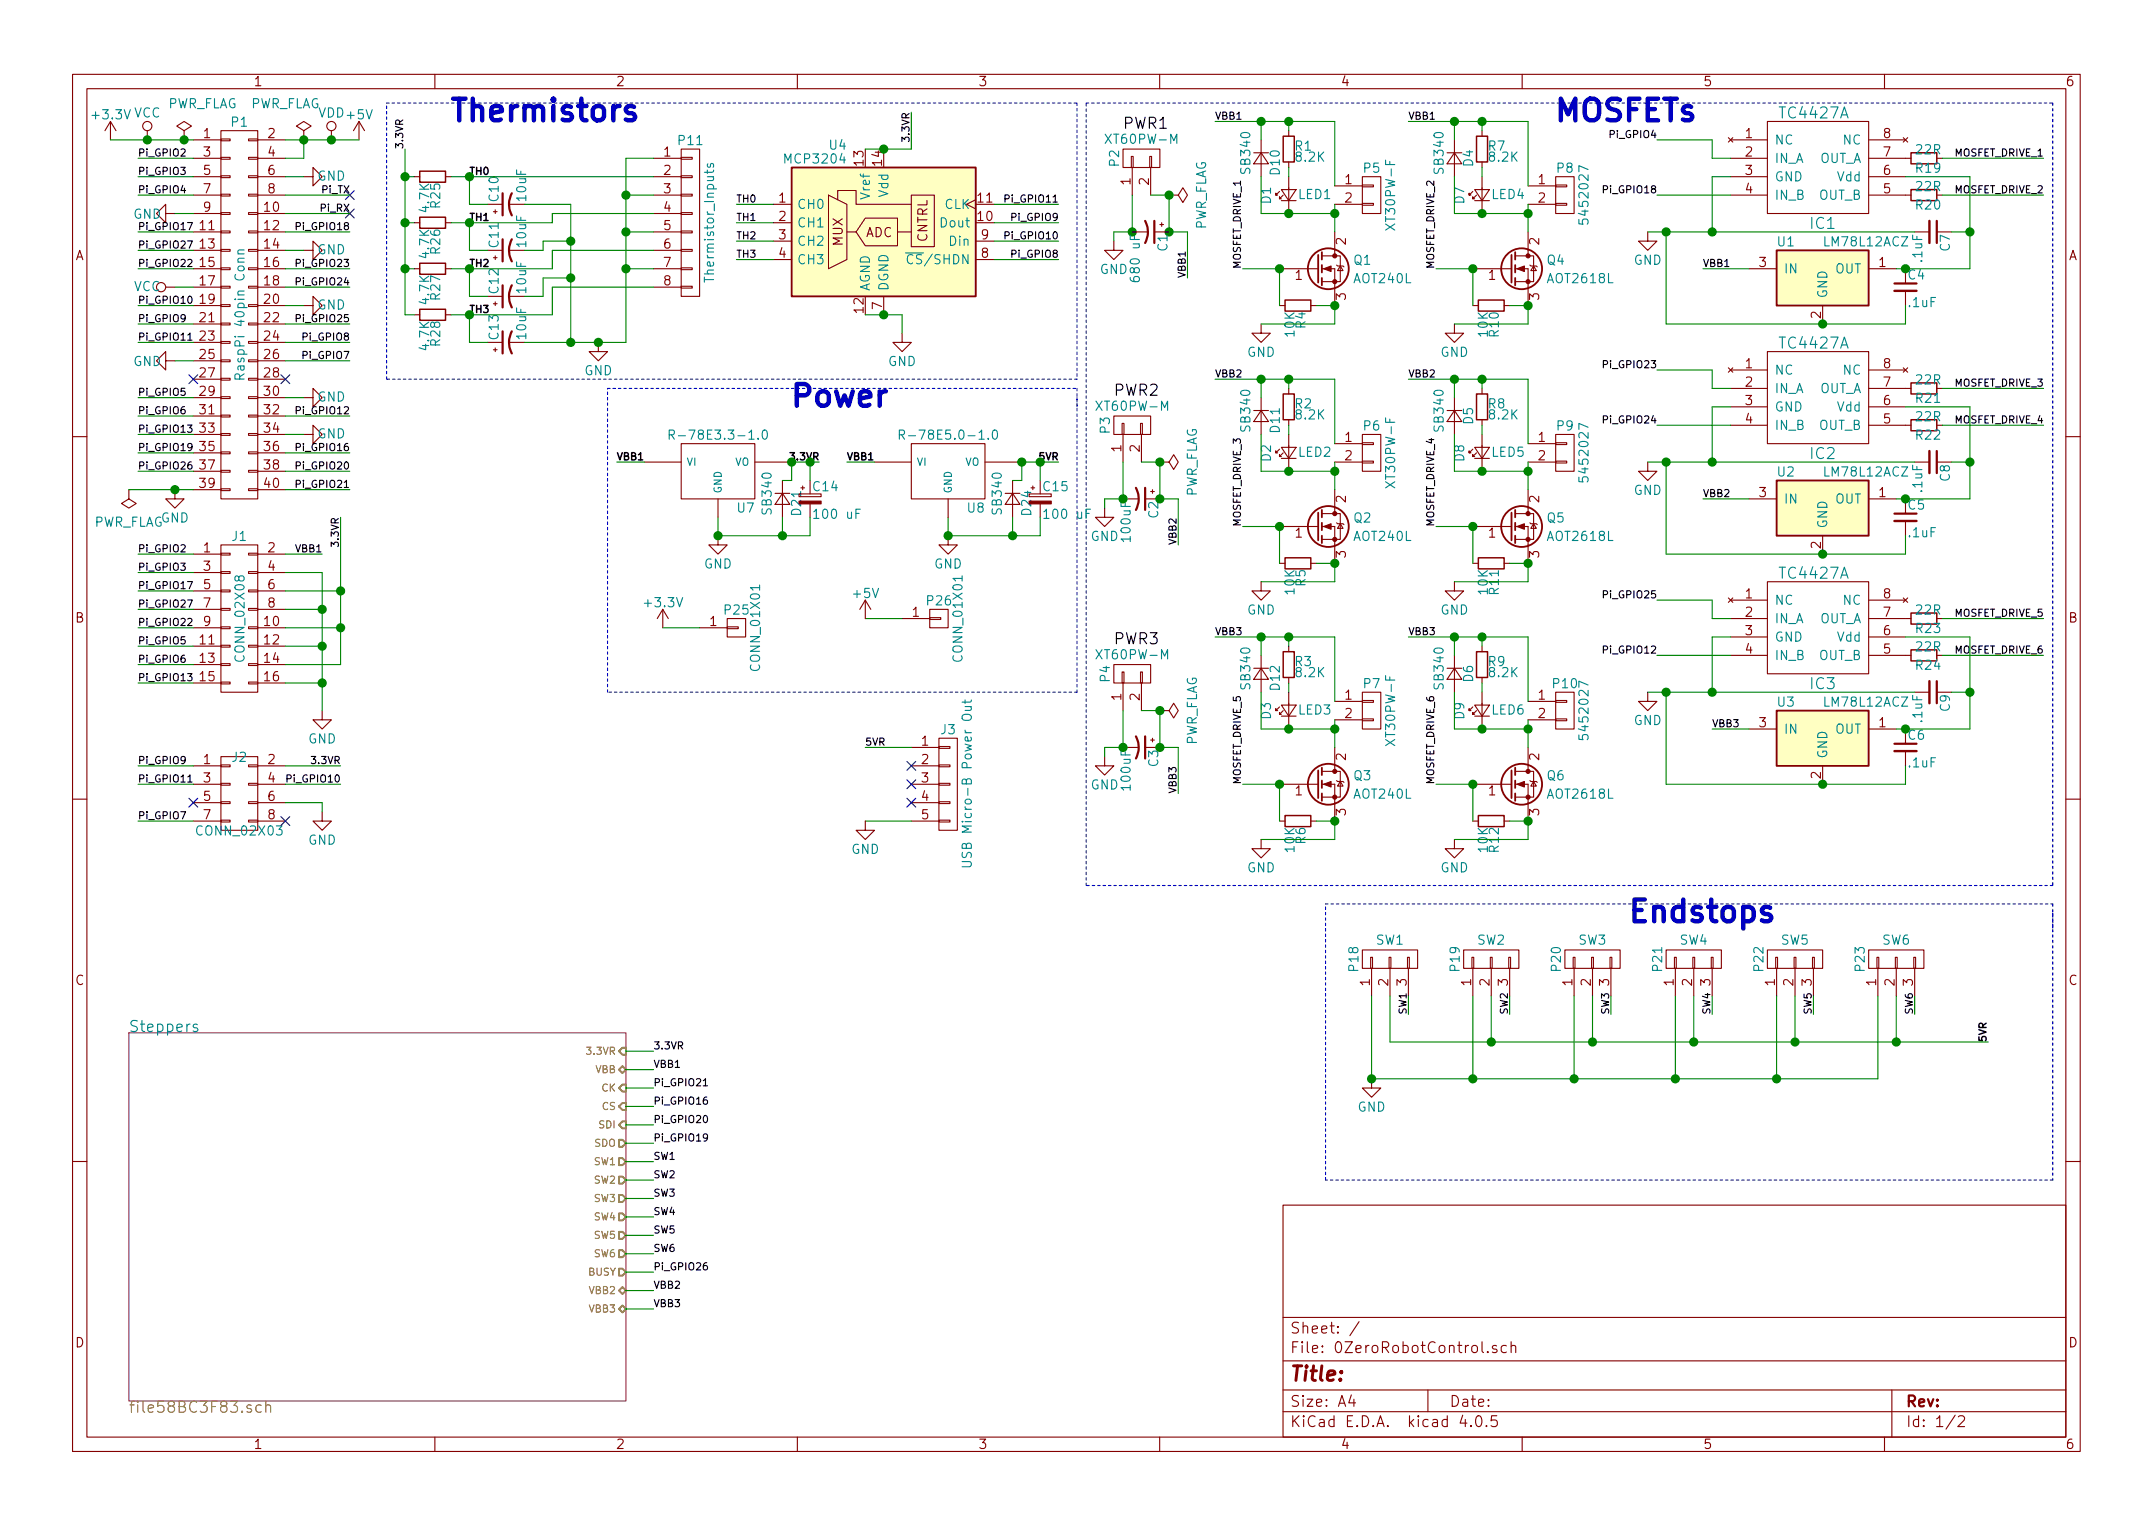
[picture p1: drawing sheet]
<svg xmlns="http://www.w3.org/2000/svg" width="297mm" height="210mm" viewBox="0 0 297 210" stroke-linecap="round" stroke-linejoin="round" font-family="sans-serif">
<defs><g id="words">
<g font-size="4.2" fill="#0000c2">
<text x="62.2" y="16.8">Thermistors</text>
<text x="214.6" y="16.8">MOSFETs</text>
<text x="109.2" y="56.1">Power</text>
<text x="224.8" y="127.2">Endstops</text>
</g>
<text font-size="2.8" fill="#840000" x="178" y="190.5">Title:</text>
<g font-size="2.1">
<text x="154.9" y="17.8">PWR1</text>
<text x="153.7" y="54.6">PWR2</text>
<text x="153.7" y="88.9">PWR3</text>
</g>
<g font-size="2.1" fill="#008484">
<text x="245.6" y="16.4">TC4427A</text>
<text x="249.8" y="31.6">IC1</text>
<text x="245.6" y="48.1">TC4427A</text>
<text x="249.8" y="63.3">IC2</text>
<text x="245.6" y="79.9">TC4427A</text>
<text x="249.8" y="95.1">IC3</text>
<text x="17.8" y="142.4">Steppers</text>
</g>
<g font-size="2.1" fill="#840000">
<text x="178" y="184">Sheet: /</text>
<text x="178" y="186.7">File: 0ZeroRobotControl.sch</text>
<text x="178" y="196.9">KiCad E.D.A. kicad 4.0.5</text>
<text x="178" y="194.1">Size: A4</text>
<text x="200" y="194.1">Date:</text>
<text x="263" y="194.1">Rev:</text>
<text x="263" y="196.9">Id: 1/2</text>
</g>
<text font-size="2.1" fill="#848400" x="17.8" y="194.9">file58BC3F83.sch</text>
<g font-size="1.8" fill="#840000">
<text x="35" y="11.9">1</text>
<text x="85" y="11.9">2</text>
<text x="135" y="11.9">3</text>
<text x="185" y="11.9">4</text>
<text x="235" y="11.9">5</text>
<text x="285" y="11.9">6</text>
<text x="28.1" y="19">1</text>
<text x="28.1" y="21.6">3</text>
<text x="37" y="19">2</text>
<text x="37" y="21.6">4</text>
<text x="91.6" y="21.6">1</text>
<text x="119.1" y="22.8" transform="rotate(-90 119.1 22.8)">13</text>
<text x="121.7" y="22.8" transform="rotate(-90 121.7 22.8)">14</text>
<text x="240.8" y="19">1</text>
<text x="240.8" y="21.6">2</text>
<text x="259.9" y="21.6">7</text>
<text x="259.9" y="19">8</text>
<text x="28.1" y="24.1">5</text>
<text x="28.1" y="26.7">7</text>
<text x="28.1" y="29.2">9</text>
<text x="36.5" y="29.2">10</text>
<text x="37" y="24.1">6</text>
<text x="37" y="26.7">8</text>
<text x="91.6" y="24.1">2</text>
<text x="91.6" y="26.7">3</text>
<text x="91.6" y="29.2">4</text>
<text x="107.5" y="27.9">1</text>
<text x="134.9" y="27.9">11</text>
<text x="156" y="25.5" transform="rotate(-90 156 25.5)">1</text>
<text x="158.5" y="25.5" transform="rotate(-90 158.5 25.5)">2</text>
<text x="185.6" y="25.4">1</text>
<text x="185.6" y="27.9">2</text>
<text x="212.2" y="25.4">1</text>
<text x="212.2" y="27.9">2</text>
<text x="240.8" y="24.1">3</text>
<text x="240.8" y="26.7">4</text>
<text x="259.9" y="26.7">5</text>
<text x="259.9" y="24.1">6</text>
<text x="10.4" y="35.9">A</text>
<text x="27.6" y="31.7">11</text>
<text x="27.6" y="34.3">13</text>
<text x="36.5" y="31.7">12</text>
<text x="36.5" y="34.3">14</text>
<text x="91.6" y="31.7">5</text>
<text x="91.6" y="34.3">6</text>
<text x="107.5" y="30.5">2</text>
<text x="107.5" y="33">3</text>
<text x="107.5" y="35.6">4</text>
<text x="116.3" y="34" transform="rotate(-90 116.3 34)">MUX</text>
<text x="119.4" y="32.7">ADC</text>
<text x="127.9" y="33.5" transform="rotate(-90 127.9 33.5)">CNTRL</text>
<text x="134.9" y="30.5">10</text>
<text x="135.4" y="35.6">8</text>
<text x="135.4" y="33">9</text>
<text x="185.7" y="33.8" transform="rotate(-90 185.7 33.8)">2</text>
<text x="212.3" y="33.8" transform="rotate(-90 212.3 33.8)">2</text>
<text x="285.4" y="35.9">A</text>
<text x="27.6" y="36.8">15</text>
<text x="27.6" y="39.4">17</text>
<text x="27.6" y="41.9">19</text>
<text x="36.5" y="41.9">20</text>
<text x="36.5" y="36.8">16</text>
<text x="36.5" y="39.4">18</text>
<text x="91.6" y="36.8">7</text>
<text x="91.6" y="39.4">8</text>
<text x="178.7" y="38.6">1</text>
<text x="185.7" y="41.4" transform="rotate(-90 185.7 41.4)">3</text>
<text x="205.4" y="38.6">1</text>
<text x="212.3" y="41.4" transform="rotate(-90 212.3 41.4)">3</text>
<text x="242.7" y="36.8">3</text>
<text x="259.2" y="36.8">1</text>
<text x="27.6" y="44.4">21</text>
<text x="27.6" y="47">23</text>
<text x="36.5" y="44.4">22</text>
<text x="36.5" y="47">24</text>
<text x="119.1" y="43.1" transform="rotate(-90 119.1 43.1)">12</text>
<text x="121.7" y="42.6" transform="rotate(-90 121.7 42.6)">7</text>
<text x="251.2" y="43.9" transform="rotate(-90 251.2 43.9)">2</text>
<text x="27.6" y="49.5">25</text>
<text x="27.6" y="52.1">27</text>
<text x="36.5" y="49.5">26</text>
<text x="36.5" y="52.1">28</text>
<text x="240.8" y="50.8">1</text>
<text x="240.8" y="53.3">2</text>
<text x="259.9" y="53.3">7</text>
<text x="259.9" y="50.8">8</text>
<text x="27.6" y="57.1">31</text>
<text x="27.6" y="59.7">33</text>
<text x="27.6" y="54.6">29</text>
<text x="36.5" y="54.6">30</text>
<text x="36.5" y="57.1">32</text>
<text x="36.5" y="59.7">34</text>
<text x="240.8" y="55.9">3</text>
<text x="240.8" y="58.4">4</text>
<text x="259.9" y="58.4">5</text>
<text x="259.9" y="55.9">6</text>
<text x="27.6" y="62.2">35</text>
<text x="27.6" y="64.8">37</text>
<text x="36.5" y="62.2">36</text>
<text x="36.5" y="64.8">38</text>
<text x="154.7" y="62.3" transform="rotate(-90 154.7 62.3)">1</text>
<text x="157.2" y="62.3" transform="rotate(-90 157.2 62.3)">2</text>
<text x="185.6" y="61">1</text>
<text x="185.6" y="63.5">2</text>
<text x="212.2" y="61">1</text>
<text x="212.2" y="63.5">2</text>
<text x="27.6" y="67.3">39</text>
<text x="36.5" y="67.3">40</text>
<text x="142.3" y="71" transform="rotate(-90 142.3 71)">D24</text>
<text x="185.7" y="69.3" transform="rotate(-90 185.7 69.3)">2</text>
<text x="212.3" y="69.3" transform="rotate(-90 212.3 69.3)">2</text>
<text x="242.7" y="68.6">3</text>
<text x="259.2" y="68.6">1</text>
<text x="28.1" y="76.2">1</text>
<text x="37" y="76.2">2</text>
<text x="178.7" y="74.2">1</text>
<text x="185.7" y="76.9" transform="rotate(-90 185.7 76.9)">3</text>
<text x="205.4" y="74.2">1</text>
<text x="212.3" y="76.9" transform="rotate(-90 212.3 76.9)">3</text>
<text x="251.2" y="75.7" transform="rotate(-90 251.2 75.7)">2</text>
<text x="28.1" y="78.7">3</text>
<text x="28.1" y="81.3">5</text>
<text x="28.1" y="83.8">7</text>
<text x="37" y="78.7">4</text>
<text x="37" y="81.3">6</text>
<text x="37" y="83.8">8</text>
<text x="240.8" y="82.5">1</text>
<text x="259.9" y="82.5">8</text>
<text x="10.4" y="85.9">B</text>
<text x="27.6" y="88.9">11</text>
<text x="28.1" y="86.4">9</text>
<text x="36.5" y="86.4">10</text>
<text x="36.5" y="88.9">12</text>
<text x="97.9" y="86.4">1</text>
<text x="125.9" y="85.1">1</text>
<text x="240.8" y="85.1">2</text>
<text x="240.8" y="87.6">3</text>
<text x="259.9" y="87.6">6</text>
<text x="259.9" y="85.1">7</text>
<text x="285.4" y="85.9">B</text>
<text x="27.6" y="91.4">13</text>
<text x="27.6" y="94">15</text>
<text x="36.5" y="91.4">14</text>
<text x="36.5" y="94">16</text>
<text x="240.8" y="90.2">4</text>
<text x="259.9" y="90.2">5</text>
<text x="154.7" y="96.6" transform="rotate(-90 154.7 96.6)">1</text>
<text x="157.2" y="96.6" transform="rotate(-90 157.2 96.6)">2</text>
<text x="185.6" y="96.5">1</text>
<text x="185.6" y="99.1">2</text>
<text x="212.2" y="96.5">1</text>
<text x="212.2" y="99.1">2</text>
<text x="242.7" y="100.3">3</text>
<text x="259.2" y="100.3">1</text>
<text x="28.1" y="105.4">1</text>
<text x="28.1" y="107.9">3</text>
<text x="37" y="105.4">2</text>
<text x="37" y="107.9">4</text>
<text x="127.2" y="102.9">1</text>
<text x="127.2" y="105.4">2</text>
<text x="127.2" y="107.9">3</text>
<text x="185.7" y="104.9" transform="rotate(-90 185.7 104.9)">2</text>
<text x="212.3" y="104.9" transform="rotate(-90 212.3 104.9)">2</text>
<text x="251.2" y="107.4" transform="rotate(-90 251.2 107.4)">2</text>
<text x="28.1" y="110.5">5</text>
<text x="28.1" y="113">7</text>
<text x="37" y="110.5">6</text>
<text x="37" y="113">8</text>
<text x="127.2" y="110.5">4</text>
<text x="127.2" y="113">5</text>
<text x="178.7" y="109.7">1</text>
<text x="185.7" y="112.5" transform="rotate(-90 185.7 112.5)">3</text>
<text x="205.4" y="109.7">1</text>
<text x="212.3" y="112.5" transform="rotate(-90 212.3 112.5)">3</text>
<text x="10.4" y="135.9">C</text>
<text x="189" y="136" transform="rotate(-90 189 136)">1</text>
<text x="191.5" y="136" transform="rotate(-90 191.5 136)">2</text>
<text x="194.1" y="136" transform="rotate(-90 194.1 136)">3</text>
<text x="202.9" y="136" transform="rotate(-90 202.9 136)">1</text>
<text x="205.5" y="136" transform="rotate(-90 205.5 136)">2</text>
<text x="208" y="136" transform="rotate(-90 208 136)">3</text>
<text x="216.9" y="136" transform="rotate(-90 216.9 136)">1</text>
<text x="219.5" y="136" transform="rotate(-90 219.5 136)">2</text>
<text x="222" y="136" transform="rotate(-90 222 136)">3</text>
<text x="230.9" y="136" transform="rotate(-90 230.9 136)">1</text>
<text x="233.4" y="136" transform="rotate(-90 233.4 136)">2</text>
<text x="236" y="136" transform="rotate(-90 236 136)">3</text>
<text x="244.9" y="136" transform="rotate(-90 244.9 136)">1</text>
<text x="247.4" y="136" transform="rotate(-90 247.4 136)">2</text>
<text x="249.9" y="136" transform="rotate(-90 249.9 136)">3</text>
<text x="258.8" y="136" transform="rotate(-90 258.8 136)">1</text>
<text x="261.4" y="136" transform="rotate(-90 261.4 136)">2</text>
<text x="263.9" y="136" transform="rotate(-90 263.9 136)">3</text>
<text x="285.4" y="135.9">C</text>
<text x="10.4" y="185.9">D</text>
<text x="285.4" y="185.9">D</text>
<text x="35" y="199.9">1</text>
<text x="85" y="199.9">2</text>
<text x="135" y="199.9">3</text>
<text x="185" y="199.9">4</text>
<text x="235" y="199.9">5</text>
<text x="285" y="199.9">6</text>
</g>
<g font-size="1.8" fill="#008484">
<text x="12.9" y="16.5">+3.3V VCC</text>
<text x="23" y="14.9">PWR_FLAG</text>
<text x="32" y="17.5">P1</text>
<text x="34.4" y="14.9">PWR_FLAG</text>
<text x="43.9" y="16.2">VDD +5V</text>
<text x="93.7" y="20">P11</text>
<text x="108.5" y="22.5">MCP3204</text>
<text x="114.5" y="20.6">U4</text>
<text x="152.9" y="19.8">XT60PW-M</text>
<text x="154.4" y="22.9" transform="rotate(-90 154.4 22.9)">P2</text>
<text x="172.5" y="23.8" transform="rotate(-90 172.5 23.8)">SB340</text>
<text x="178.7" y="20.8">R1</text>
<text x="178.9" y="22.3">8.2K</text>
<text x="188.2" y="23.8">P5</text>
<text x="199.2" y="23.8" transform="rotate(-90 199.2 23.8)">SB340</text>
<text x="203.2" y="22.9" transform="rotate(-90 203.2 22.9)">D4</text>
<text x="205.4" y="20.8">R7</text>
<text x="205.5" y="22.3">8.2K</text>
<text x="214.8" y="23.8">P8</text>
<text x="244.9" y="19.9">NC</text>
<text x="244.9" y="22.5">IN_A</text>
<text x="250.8" y="22.5">OUT_A</text>
<text x="254.2" y="19.9">NC</text>
<text x="264.4" y="23.8">R19</text>
<text x="264.4" y="21.3">22R</text>
<text x="43.8" y="24.9">GND</text>
<text x="59.2" y="29.2" transform="rotate(-90 59.2 29.2)">4.7K</text>
<text x="60.7" y="28.6" transform="rotate(-90 60.7 28.6)">R25</text>
<text x="68.8" y="27.7" transform="rotate(-90 68.8 27.7)">C10</text>
<text x="72.6" y="27.7" transform="rotate(-90 72.6 27.7)">10uF</text>
<text x="110" y="28.8">CH0</text>
<text x="120" y="27.3" transform="rotate(-90 120 27.3)">Vref</text>
<text x="122.6" y="27.2" transform="rotate(-90 122.6 27.2)">Vdd</text>
<text x="130.2" y="28.8">CLK</text>
<text x="175.3" y="28.1" transform="rotate(-90 175.3 28.1)">D1</text>
<text x="176.6" y="24" transform="rotate(-90 176.6 24)">D10</text>
<text x="179.1" y="27.5">LED1</text>
<text x="202" y="28.1" transform="rotate(-90 202 28.1)">D7</text>
<text x="205.8" y="27.5">LED4</text>
<text x="244.9" y="25">GND</text>
<text x="244.9" y="27.6">IN_B</text>
<text x="250.8" y="27.6">OUT_B</text>
<text x="253.4" y="25">Vdd</text>
<text x="264.4" y="28.9">R20</text>
<text x="264.4" y="26.4">22R</text>
<text x="43.8" y="35.1">GND</text>
<text x="59.2" y="35.5" transform="rotate(-90 59.2 35.5)">4.7K</text>
<text x="60.7" y="35" transform="rotate(-90 60.7 35)">R26</text>
<text x="68.8" y="34.1" transform="rotate(-90 68.8 34.1)">C11</text>
<text x="72.6" y="34" transform="rotate(-90 72.6 34)">10uF</text>
<text x="110" y="31.4">CH1</text>
<text x="110" y="33.9">CH2</text>
<text x="129.8" y="31.4">Dout</text>
<text x="131" y="33.9">Din</text>
<text x="161.1" y="34.6" transform="rotate(-90 161.1 34.6)">C1</text>
<text x="166.4" y="31.9" transform="rotate(-90 166.4 31.9)">PWR_FLAG</text>
<text x="192.5" y="31.3" transform="rotate(-90 192.5 31.3)">XT30PW-F</text>
<text x="219.2" y="30.3" transform="rotate(-90 219.2 30.3)">5452027</text>
<text x="245.3" y="34">U1</text>
<text x="251.8" y="34">LM78L12ACZ</text>
<text x="269" y="34.6" transform="rotate(-90 269 34.6)">C7</text>
<text x="18.4" y="40.2">VCC</text>
<text x="59.2" y="41.9" transform="rotate(-90 59.2 41.9)">4.7K</text>
<text x="60.7" y="41.3" transform="rotate(-90 60.7 41.3)">R27</text>
<text x="68.8" y="40.4" transform="rotate(-90 68.8 40.4)">C12</text>
<text x="72.6" y="40.4" transform="rotate(-90 72.6 40.4)">10uF</text>
<text x="98.5" y="38.4" transform="rotate(-90 98.5 38.4)">Thermistor_Inputs</text>
<text x="110" y="36.4">CH3</text>
<text x="120" y="40.1" transform="rotate(-90 120 40.1)">AGND</text>
<text x="122.6" y="40.1" transform="rotate(-90 122.6 40.1)">DGND</text>
<text x="125.9" y="36.4">CS/SHDN</text>
<text x="151.7" y="37.8">GND</text>
<text x="157.3" y="38.5" transform="rotate(-90 157.3 38.5)">680 uF</text>
<text x="186.8" y="36.5">Q1</text>
<text x="186.8" y="39.1">AOT240L</text>
<text x="213.5" y="36.5">Q4</text>
<text x="213.6" y="39.1">AOT2618L</text>
<text x="225.4" y="36.5">GND</text>
<text x="246.1" y="37.7">IN</text>
<text x="252.1" y="41.1" transform="rotate(-90 252.1 41.1)">GND</text>
<text x="253.1" y="37.7">OUT</text>
<text x="263.3" y="38.6">C4</text>
<text x="265.2" y="36.1" transform="rotate(-90 265.2 36.1)">.1uF</text>
<text x="43.8" y="42.7">GND</text>
<text x="60.7" y="47.7" transform="rotate(-90 60.7 47.7)">R28</text>
<text x="68.8" y="46.8" transform="rotate(-90 68.8 46.8)">C13</text>
<text x="72.6" y="46.7" transform="rotate(-90 72.6 46.7)">10uF</text>
<text x="178.6" y="46.4" transform="rotate(-90 178.6 46.4)">10K</text>
<text x="180.1" y="45.3" transform="rotate(-90 180.1 45.3)">R4</text>
<text x="205.3" y="46.4" transform="rotate(-90 205.3 46.4)">10K</text>
<text x="206.8" y="46.4" transform="rotate(-90 206.8 46.4)">R10</text>
<text x="263.4" y="42.4">.1uF</text>
<text x="18.4" y="50.5">GND</text>
<text x="33.7" y="51.5" transform="rotate(-90 33.7 51.5)">RaspPi 40pin Conn</text>
<text x="59.2" y="48.2" transform="rotate(-90 59.2 48.2)">4.7K</text>
<text x="80.6" y="51.8">GND</text>
<text x="122.5" y="50.5">GND</text>
<text x="172" y="49.2">GND</text>
<text x="198.7" y="49.2">GND</text>
<text x="244.9" y="51.7">NC</text>
<text x="254.2" y="51.7">NC</text>
<text x="264.4" y="53">22R</text>
<text x="43.8" y="55.4">GND</text>
<text x="151.6" y="56.7">XT60PW-M</text>
<text x="153.1" y="59.7" transform="rotate(-90 153.1 59.7)">P3</text>
<text x="172.5" y="59.4" transform="rotate(-90 172.5 59.4)">SB340</text>
<text x="176.6" y="59.6" transform="rotate(-90 176.6 59.6)">D11</text>
<text x="178.7" y="56.3">R2</text>
<text x="178.9" y="57.9">8.2K</text>
<text x="188.2" y="59.4">P6</text>
<text x="199.2" y="59.4" transform="rotate(-90 199.2 59.4)">SB340</text>
<text x="203.2" y="58.5" transform="rotate(-90 203.2 58.5)">D5</text>
<text x="205.4" y="56.3">R8</text>
<text x="205.5" y="57.9">8.2K</text>
<text x="214.8" y="59.4">P9</text>
<text x="244.9" y="54.2">IN_A</text>
<text x="244.9" y="56.8">GND</text>
<text x="244.9" y="59.3">IN_B</text>
<text x="250.8" y="59.3">OUT_B</text>
<text x="250.8" y="54.2">OUT_A</text>
<text x="253.4" y="56.8">Vdd</text>
<text x="264.4" y="55.6">R21</text>
<text x="264.4" y="58.1">22R</text>
<text x="43.8" y="60.5">GND</text>
<text x="93.8" y="60.6">R-78E3.3-1.0</text>
<text x="125.6" y="60.6">R-78E5.0-1.0</text>
<text x="175.3" y="63.6" transform="rotate(-90 175.3 63.6)">D2</text>
<text x="179.1" y="63">LED2</text>
<text x="202" y="63.6" transform="rotate(-90 202 63.6)">D8</text>
<text x="205.8" y="63">LED5</text>
<text x="219.2" y="65.9" transform="rotate(-90 219.2 65.9)">5452027</text>
<text x="245.3" y="65.7">U2</text>
<text x="251.8" y="65.7">LM78L12ACZ</text>
<text x="264.4" y="60.6">R22</text>
<text x="101.8" y="70.7">U7</text>
<text x="106.5" y="70.8" transform="rotate(-90 106.5 70.8)">SB340</text>
<text x="110.5" y="71" transform="rotate(-90 110.5 71)">D21</text>
<text x="112.2" y="67.8">C14</text>
<text x="112.6" y="71.6">100 uF</text>
<text x="133.5" y="70.7">U8</text>
<text x="138.2" y="70.8" transform="rotate(-90 138.2 70.8)">SB340</text>
<text x="144" y="67.8">C15</text>
<text x="144.4" y="71.6">100 uF</text>
<text x="159.8" y="71.4" transform="rotate(-90 159.8 71.4)">C2</text>
<text x="165.1" y="68.7" transform="rotate(-90 165.1 68.7)">PWR_FLAG</text>
<text x="192.5" y="66.8" transform="rotate(-90 192.5 66.8)">XT30PW-F</text>
<text x="225.4" y="68.3">GND</text>
<text x="246.1" y="69.5">IN</text>
<text x="253.1" y="69.5">OUT</text>
<text x="263.3" y="70.3">C5</text>
<text x="265.2" y="67.8" transform="rotate(-90 265.2 67.8)">.1uF</text>
<text x="269" y="66.4" transform="rotate(-90 269 66.4)">C8</text>
<text x="12.8" y="72.7">PWR_FLAG</text>
<text x="22.2" y="72.1">GND</text>
<text x="32.1" y="74.6">J1</text>
<text x="150.4" y="74.6">GND</text>
<text x="156" y="74.6" transform="rotate(-90 156 74.6)">100uF</text>
<text x="186.8" y="72.1">Q2</text>
<text x="186.8" y="74.6">AOT240L</text>
<text x="213.5" y="72.1">Q5</text>
<text x="213.6" y="74.6">AOT2618L</text>
<text x="252.1" y="72.9" transform="rotate(-90 252.1 72.9)">GND</text>
<text x="263.4" y="74.1">.1uF</text>
<text x="89.1" y="83.8">+3.3V</text>
<text x="97.1" y="78.4">GND</text>
<text x="117.8" y="82.5">+5V</text>
<text x="128" y="83.5">P26</text>
<text x="128.9" y="78.4">GND</text>
<text x="178.6" y="82" transform="rotate(-90 178.6 82)">10K</text>
<text x="180.1" y="80.8" transform="rotate(-90 180.1 80.8)">R5</text>
<text x="205.3" y="82" transform="rotate(-90 205.3 82)">10K</text>
<text x="206.8" y="82" transform="rotate(-90 206.8 82)">R11</text>
<text x="244.9" y="83.4">NC</text>
<text x="254.2" y="83.4">NC</text>
<text x="100" y="84.8">P25</text>
<text x="172" y="84.8">GND</text>
<text x="198.7" y="84.8">GND</text>
<text x="244.9" y="86">IN_A</text>
<text x="244.9" y="88.5">GND</text>
<text x="250.8" y="86">OUT_A</text>
<text x="253.4" y="88.5">Vdd</text>
<text x="264.4" y="87.3">R23</text>
<text x="264.4" y="84.8">22R</text>
<text x="264.4" y="89.9">22R</text>
<text x="33.7" y="91" transform="rotate(-90 33.7 91)">CONN_02X08</text>
<text x="104.9" y="92.2" transform="rotate(-90 104.9 92.2)">CONN_01X01</text>
<text x="132.8" y="91" transform="rotate(-90 132.8 91)">CONN_01X01</text>
<text x="151.6" y="91">XT60PW-M</text>
<text x="153.1" y="94" transform="rotate(-90 153.1 94)">P4</text>
<text x="172.5" y="94.9" transform="rotate(-90 172.5 94.9)">SB340</text>
<text x="176.6" y="95.2" transform="rotate(-90 176.6 95.2)">D12</text>
<text x="178.7" y="91.9">R3</text>
<text x="178.9" y="93.4">8.2K</text>
<text x="188.2" y="94.9">P7</text>
<text x="199.2" y="94.9" transform="rotate(-90 199.2 94.9)">SB340</text>
<text x="203.2" y="94.1" transform="rotate(-90 203.2 94.1)">D6</text>
<text x="205.4" y="91.9">R9</text>
<text x="205.5" y="93.4">8.2K</text>
<text x="214.3" y="94.9">P10</text>
<text x="244.9" y="91.1">IN_B</text>
<text x="250.8" y="91.1">OUT_B</text>
<text x="264.4" y="92.4">R24</text>
<text x="129.8" y="101.3">J3</text>
<text x="175.3" y="99.2" transform="rotate(-90 175.3 99.2)">D3</text>
<text x="179.1" y="98.6">LED3</text>
<text x="202" y="99.2" transform="rotate(-90 202 99.2)">D9</text>
<text x="205.8" y="98.6">LED6</text>
<text x="219.2" y="101.5" transform="rotate(-90 219.2 101.5)">5452027</text>
<text x="225.4" y="100">GND</text>
<text x="245.3" y="97.5">U3</text>
<text x="246.1" y="101.2">IN</text>
<text x="251.8" y="97.5">LM78L12ACZ</text>
<text x="253.1" y="101.2">OUT</text>
<text x="265.2" y="99.6" transform="rotate(-90 265.2 99.6)">.1uF</text>
<text x="269" y="98.1" transform="rotate(-90 269 98.1)">C9</text>
<text x="32.1" y="105.1">J2</text>
<text x="42.5" y="102.6">GND</text>
<text x="159.8" y="105.7" transform="rotate(-90 159.8 105.7)">C3</text>
<text x="165.1" y="103" transform="rotate(-90 165.1 103)">PWR_FLAG</text>
<text x="186.8" y="107.6">Q3</text>
<text x="192.5" y="102.4" transform="rotate(-90 192.5 102.4)">XT30PW-F</text>
<text x="213.5" y="107.6">Q6</text>
<text x="252.1" y="104.6" transform="rotate(-90 252.1 104.6)">GND</text>
<text x="263.3" y="102.1">C6</text>
<text x="263.4" y="105.9">.1uF</text>
<text x="150.4" y="108.9">GND</text>
<text x="156" y="108.9" transform="rotate(-90 156 108.9)">100uF</text>
<text x="186.8" y="110.2">AOT240L</text>
<text x="213.6" y="110.2">AOT2618L</text>
<text x="27.4" y="115.3">CONN_02X03</text>
<text x="42.5" y="116.5">GND</text>
<text x="117.4" y="117.8">GND</text>
<text x="134.1" y="118.2" transform="rotate(-90 134.1 118.2)">USB Micro-B Power Out</text>
<text x="178.6" y="117.5" transform="rotate(-90 178.6 117.5)">10K</text>
<text x="180.1" y="116.4" transform="rotate(-90 180.1 116.4)">R6</text>
<text x="205.3" y="117.5" transform="rotate(-90 205.3 117.5)">10K</text>
<text x="206.8" y="117.5" transform="rotate(-90 206.8 117.5)">R12</text>
<text x="172" y="120.3">GND</text>
<text x="198.7" y="120.3">GND</text>
<text x="189.8" y="130.3">SW1</text>
<text x="203.8" y="130.3">SW2</text>
<text x="217.8" y="130.3">SW3</text>
<text x="231.7" y="130.3">SW4</text>
<text x="245.7" y="130.3">SW5</text>
<text x="259.7" y="130.3">SW6</text>
<text x="187.4" y="133.9" transform="rotate(-90 187.4 133.9)">P18</text>
<text x="201.4" y="133.9" transform="rotate(-90 201.4 133.9)">P19</text>
<text x="215.3" y="133.9" transform="rotate(-90 215.3 133.9)">P20</text>
<text x="229.3" y="133.9" transform="rotate(-90 229.3 133.9)">P21</text>
<text x="243.3" y="133.9" transform="rotate(-90 243.3 133.9)">P22</text>
<text x="257.3" y="133.9" transform="rotate(-90 257.3 133.9)">P23</text>
<text x="187.3" y="153.4">GND</text>
</g>
<text font-size="1.8" x="18.4" y="30.2">GND</text>
<g font-size="1.4">
<text x="167.6" y="16.5">VBB1</text>
<text x="194.3" y="16.5">VBB1</text>
<text x="19" y="21.6">Pi_GPIO2</text>
<text x="55.6" y="20.6" transform="rotate(-90 55.6 20.6)">3.3VR</text>
<text x="125.5" y="19.3" transform="rotate(-90 125.5 19.3)">3.3VR</text>
<text x="222.3" y="19">Pi_GPIO4</text>
<text x="269.7" y="21.6">MOSFET_DRIVE_1</text>
<text x="19" y="24.1">Pi_GPIO3</text>
<text x="19" y="26.7">Pi_GPIO4</text>
<text x="44.3" y="29.2">Pi_RX</text>
<text x="44.4" y="26.7">Pi_TX</text>
<text x="64.8" y="24.1">TH0</text>
<text x="101.6" y="27.9">TH0</text>
<text x="139" y="27.9">Pi_GPIO11</text>
<text x="221.5" y="26.7">Pi_GPIO18</text>
<text x="269.7" y="26.7">MOSFET_DRIVE_2</text>
<text x="19" y="31.7">Pi_GPIO17</text>
<text x="19" y="34.3">Pi_GPIO27</text>
<text x="41.2" y="31.7">Pi_GPIO18</text>
<text x="64.8" y="30.5">TH1</text>
<text x="101.6" y="30.5">TH1</text>
<text x="101.6" y="33">TH2</text>
<text x="101.6" y="35.6">TH3</text>
<text x="139" y="33">Pi_GPIO10</text>
<text x="139.8" y="30.5">Pi_GPIO9</text>
<text x="139.8" y="35.6">Pi_GPIO8</text>
<text x="19" y="36.8">Pi_GPIO22</text>
<text x="19" y="41.9">Pi_GPIO10</text>
<text x="41.2" y="36.8">Pi_GPIO23</text>
<text x="41.2" y="39.4">Pi_GPIO24</text>
<text x="64.8" y="36.8">TH2</text>
<text x="163.6" y="38.3" transform="rotate(-90 163.6 38.3)">VBB1</text>
<text x="171.2" y="37.1" transform="rotate(-90 171.2 37.1)">MOSFET_DRIVE_1</text>
<text x="197.9" y="37.1" transform="rotate(-90 197.9 37.1)">MOSFET_DRIVE_2</text>
<text x="234.9" y="36.8">VBB1</text>
<text x="19" y="44.4">Pi_GPIO9</text>
<text x="19" y="47">Pi_GPIO11</text>
<text x="41.2" y="44.4">Pi_GPIO25</text>
<text x="42" y="47">Pi_GPIO8</text>
<text x="64.8" y="43.2">TH3</text>
<text x="42" y="49.5">Pi_GPIO7</text>
<text x="167.6" y="52.1">VBB2</text>
<text x="194.3" y="52.1">VBB2</text>
<text x="221.5" y="50.8">Pi_GPIO23</text>
<text x="269.7" y="53.3">MOSFET_DRIVE_3</text>
<text x="19" y="54.6">Pi_GPIO5</text>
<text x="19" y="57.1">Pi_GPIO6</text>
<text x="19" y="59.7">Pi_GPIO13</text>
<text x="41.2" y="57.1">Pi_GPIO12</text>
<text x="221.5" y="58.4">Pi_GPIO24</text>
<text x="269.7" y="58.4">MOSFET_DRIVE_4</text>
<text x="19" y="62.2">Pi_GPIO19</text>
<text x="19" y="64.8">Pi_GPIO26</text>
<text x="41.2" y="62.2">Pi_GPIO16</text>
<text x="41.2" y="64.8">Pi_GPIO20</text>
<text x="85.1" y="63.5">VBB1</text>
<text x="109.2" y="63.5">3.3VR</text>
<text x="116.8" y="63.5">VBB1</text>
<text x="143.4" y="63.5">5VR</text>
<text x="41.2" y="67.3">Pi_GPIO21</text>
<text x="234.9" y="68.6">VBB2</text>
<text x="19" y="76.2">Pi_GPIO2</text>
<text x="40.8" y="76.2">VBB1</text>
<text x="46.7" y="75.2" transform="rotate(-90 46.7 75.2)">3.3VR</text>
<text x="162.3" y="75.2" transform="rotate(-90 162.3 75.2)">VBB2</text>
<text x="171.2" y="72.6" transform="rotate(-90 171.2 72.6)">MOSFET_DRIVE_3</text>
<text x="197.9" y="72.6" transform="rotate(-90 197.9 72.6)">MOSFET_DRIVE_4</text>
<text x="19" y="78.7">Pi_GPIO3</text>
<text x="19" y="81.3">Pi_GPIO17</text>
<text x="19" y="83.8">Pi_GPIO27</text>
<text x="221.5" y="82.5">Pi_GPIO25</text>
<text x="19" y="86.4">Pi_GPIO22</text>
<text x="19" y="88.9">Pi_GPIO5</text>
<text x="167.6" y="87.6">VBB3</text>
<text x="194.3" y="87.6">VBB3</text>
<text x="269.7" y="85.1">MOSFET_DRIVE_5</text>
<text x="19" y="91.4">Pi_GPIO6</text>
<text x="19" y="94">Pi_GPIO13</text>
<text x="221.5" y="90.2">Pi_GPIO12</text>
<text x="269.7" y="90.2">MOSFET_DRIVE_6</text>
<text x="236.2" y="100.3">VBB3</text>
<text x="19" y="105.4">Pi_GPIO9</text>
<text x="19" y="107.9">Pi_GPIO11</text>
<text x="39.9" y="107.9">Pi_GPIO10</text>
<text x="43.2" y="105.4">3.3VR</text>
<text x="119.4" y="102.9">5VR</text>
<text x="19" y="113">Pi_GPIO7</text>
<text x="162.3" y="109.5" transform="rotate(-90 162.3 109.5)">VBB3</text>
<text x="171.2" y="108.2" transform="rotate(-90 171.2 108.2)">MOSFET_DRIVE_5</text>
<text x="197.9" y="108.2" transform="rotate(-90 197.9 108.2)">MOSFET_DRIVE_6</text>
<text x="194.1" y="139.9" transform="rotate(-90 194.1 139.9)">SW1</text>
<text x="208" y="139.9" transform="rotate(-90 208 139.9)">SW2</text>
<text x="222" y="139.9" transform="rotate(-90 222 139.9)">SW3</text>
<text x="236" y="139.9" transform="rotate(-90 236 139.9)">SW4</text>
<text x="249.9" y="139.9" transform="rotate(-90 249.9 139.9)">SW5</text>
<text x="263.9" y="139.9" transform="rotate(-90 263.9 139.9)">SW6</text>
<text x="274.1" y="143.8" transform="rotate(-90 274.1 143.8)">5VR</text>
<text x="90.2" y="144.8">3.3VR</text>
<text x="90.2" y="147.3">VBB1</text>
<text x="90.2" y="149.9">Pi_GPIO21</text>
<text x="90.2" y="152.4">Pi_GPIO16</text>
<text x="90.2" y="154.9">Pi_GPIO20</text>
<text x="90.2" y="160">SW1</text>
<text x="90.2" y="157.5">Pi_GPIO19</text>
<text x="90.2" y="162.6">SW2</text>
<text x="90.2" y="165.1">SW3</text>
<text x="90.2" y="167.6">SW4</text>
<text x="90.2" y="170.2">SW5</text>
<text x="90.2" y="172.7">SW6</text>
<text x="90.2" y="175.3">Pi_GPIO26</text>
<text x="90.2" y="177.8">VBB2</text>
<text x="90.2" y="180.3">VBB3</text>
</g>
<g font-size="1.4" fill="#008484">
<text x="94.7" y="64.3">VI</text>
<text x="101.3" y="64.3">VO</text>
<text x="126.5" y="64.3">VI</text>
<text x="133.1" y="64.3">VO</text>
<text x="99.6" y="68.1" transform="rotate(-90 99.6 68.1)">GND</text>
<text x="131.3" y="68.1" transform="rotate(-90 131.3 68.1)">GND</text>
</g>
<g font-size="1.4" fill="#848400">
<text x="81.1" y="145.5">3.3VR</text>
<text x="82" y="148.1">VBB</text>
<text x="82.7" y="155.7">SDI</text>
<text x="83" y="150.6">CK</text>
<text x="83.1" y="153.1">CS</text>
<text x="82" y="158.2">SDO</text>
<text x="82" y="160.8">SW1</text>
<text x="82" y="163.3">SW2</text>
<text x="82" y="165.8">SW3</text>
<text x="82" y="168.4">SW4</text>
<text x="82" y="170.9">SW5</text>
<text x="82" y="173.5">SW6</text>
<text x="81.1" y="176">BUSY</text>
<text x="81.3" y="178.5">VBB2</text>
<text x="81.3" y="181.1">VBB3</text>
</g>
</g></defs>
<g fill="none" stroke="#840000" stroke-width=".15">
<path d="M10 10.3h277v189.9h-277zM12 12.2h273v186.1h-273zM15.2 16.8l-.7 1.2M15.2 16.8v2.5M15.2 16.8l.8 1.2M20.3 18v1.3M25.4 19.3h.1M25.4 18l1-.6-1-.6-1 .6 1 .6v1.3M26.7 19.3h3.8M30.5 19.2h1.2v.2h-1.2zM30.5 18h5.1v50.8h-5.1zM34.3 19.2h1.3v.2h-1.3z"/>
<path d="M35.6 19.3h3.8M41.9 19.3h.1M41.9 18l1-.6-1-.6-1 .6 1 .6v1.3M45.7 18v1.3M49.5 16.8l-.7 1.2M49.5 16.8v2.5M49.5 16.8l.8 1.2M60 10.3v1.9M110 10.3v1.9M160 10.3v1.9M174 19.3v5.1M177.8 18v.8"/>
<path d="M200.7 19.3v5.1M204.5 18v.8M210 10.3v1.9M238.5 19l.6 .6M238.8 19.3h5M239.1 19l-.6 .6M243.8 16.8h14v12.7h-14zM257.8 19.3h5.1M260 10.3v1.9M262.6 19l.6 .6M263.2 19l-.6 .6M22.9 29.5v-1.3l-1.3 1.3 1.3 1.2v-1.2h1.2"/>
<path d="M22.9 39.6h1.2M26.7 21.8h3.8M26.7 24.4h3.8M26.7 26.9h3.8M26.7 29.5h3.8M26.7 32h3.8M26.7 34.5h3.8M26.7 37.1h3.8M26.7 39.6h3.8M30.5 39.5h1.2v.2h-1.2zM30.5 37h1.2v.2h-1.2zM30.5 34.4h1.2v.3h-1.2z"/>
<path d="M30.5 31.9h1.2v.2h-1.2zM30.5 29.3h1.2v.3h-1.2zM30.5 26.8h1.2v.2h-1.2zM30.5 24.3h1.2v.2h-1.2zM30.5 21.7h1.2v.3h-1.2zM34.3 39.5h1.3v.2h-1.3zM34.3 37h1.3v.2h-1.3zM34.3 34.4h1.3v.3h-1.3zM34.3 31.9h1.3v.2h-1.3zM34.3 29.3h1.3v.3h-1.3zM34.3 26.8h1.3v.2h-1.3zM34.3 24.3h1.3v.2h-1.3z"/>
<path d="M34.3 21.7h1.3v.3h-1.3zM35.6 21.8h3.8M35.6 24.4h3.8M35.6 26.9h3.8M35.6 29.5h3.8M35.6 32h3.8M35.6 34.5h3.8M35.6 37.1h3.8M35.6 39.6h3.8M41.9 34.5h1.3v-1.2l1.2 1.2-1.2 1.3v-1.3M41.9 24.4h1.3v-1.3l1.2 1.3-1.2 1.2v-1.2M57.1 24.4h.8"/>
<path d="M57.1 37.1h.8M57.1 30.7h.8M61.5 24.4h.7M61.5 37.1h.7M61.5 30.7h.7M68.1 29.2h.5M68.1 35.6h.5M68.3 29v.5M68.3 35.3v.5M70.4 34.5h2M70.4 28.2h2M90.2 21.8h3.8"/>
<path d="M90.2 24.4h3.8M90.2 26.9h3.8M90.2 29.5h3.8M90.2 32h3.8M90.2 34.5h3.8M90.2 37.1h3.8M90.2 39.6h3.8M94 20.6h2.5v20.3h-2.5zM94 39.5h1.5v.2h-1.5zM94 37h1.5v.2h-1.5zM94 34.4h1.5v.3h-1.5zM94 31.9h1.5v.2h-1.5z"/>
<path d="M94 29.3h1.5v.3h-1.5zM94 26.8h1.5v.2h-1.5zM94 24.3h1.5v.2h-1.5zM94 21.7h1.5v.3h-1.5zM106.7 28.2h2.5M106.7 30.7h2.5M106.7 33.3h2.5M106.7 35.8h2.5M114.3 26.9l2.5 1.3v7.6l-2.5 1.3zM115.6 27.6v-1.3h2.5v1.9h7.6M116.8 32h1.3M119.4 30.1h4.4v3.8h-4.4l-1.3-1.9z"/>
<path d="M123.8 32h1.9M125.7 26.9h3.2v7.1h-3.2zM134.6 27.6l-1.3 .6 1.3 .6M134.6 33.3h2.6M134.6 35.8h2.6M153.7 33.3v1.2h1.2l-1.2 1.3-1.3-1.3h1.3M154.9 20.6h5.1v2.5h-5.1zM156.1 21.6h.2v1.5h-.2zM156.2 32h2M156.2 23.1v3.8M158.6 21.6h.3v1.5h-.3zM158.7 23.1v3.8"/>
<path d="M159.3 32h2M160 31h.5M160.3 30.7v.5M161.3 26.9h.1M161.3 26.9h1.3l.6-1 .6 1-.6 1-.6-1M173 21.1h2M174 21.1l1 1.5h-2zM176.5 26.4l-.5 .5v-.2v.2h.3M176.5 37.1h5.4M176.8 26.2h2l-1 1.5zM176.8 27.7h2M177 26.9l-.5 .5v-.2v.2h.3"/>
<path d="M177.8 22.3v.8M177.8 24.4v5.1M182.4 37.1h1.7v5.1M182.4 35.3h1.7M184.1 35.3h.8v3.6h-2.5M184.1 32v3.3M184.1 25.6h3.9M184.1 28.2h3.9M184.4 36.6l.1 .1h.8l.1 .1M184.9 36.7l.4 .6h-.8zM188 28.1h1.5v.2h-1.5zM188 25.5h1.5v.3h-1.5z"/>
<path d="M188 24.4h2.5v5.1h-2.5zM199.6 21.1h2.1M200.7 21.1l1 1.5h-2.1zM203.2 26.4l-.5 .5v-.2v.2h.2M203.2 37.1h5.3M203.5 26.2h2l-1 1.5zM203.5 27.7h2M203.7 26.9l-.5 .5v-.2v.2h.3M204.5 22.3v.8M204.5 24.4v5.1M209 37.1h1.8v5.1M209 35.3h1.8"/>
<path d="M210.8 35.3h.8v3.6h-2.6M210.8 32v3.3M210.8 25.6h3.8M210.8 28.2h3.8M211.1 36.6l.1 .1h.8l.1 .1M211.6 36.7l.4 .6h-.8zM214.6 28.1h1.6v.2h-1.6zM214.6 25.5h1.6v.3h-1.6zM214.6 24.4h2.6v5.1h-2.6zM227.3 32v1.3h1.3l-1.3 1.2-1.2-1.2h1.2M238.8 21.8h5M238.8 24.4h5"/>
<path d="M238.8 26.9h5M241.3 37.1h3.8M257.8 21.8h5.9M257.8 24.4h5.1M257.8 26.9h5.9M257.8 37.1h3.8M264.2 32h2M22.9 49.8v-1.3l-1.3 1.3 1.3 1.2v-1.2h1.2M26.7 42.2h3.8M26.7 54.9h3.8M26.7 44.7h3.8M26.7 57.4h3.8"/>
<path d="M26.7 47.2h3.8M26.7 59.9h3.8M26.7 49.8h3.8M26.7 52.3h3.8M30.5 59.8h1.2v.3h-1.2zM30.5 57.3h1.2v.2h-1.2zM30.5 54.7h1.2v.3h-1.2zM30.5 52.2h1.2v.2h-1.2zM30.5 49.7h1.2v.2h-1.2zM30.5 47.1h1.2v.3h-1.2zM30.5 44.6h1.2v.2h-1.2zM30.5 42h1.2v.3h-1.2z"/>
<path d="M34.3 59.8h1.3v.3h-1.3zM34.3 57.3h1.3v.2h-1.3zM34.3 54.7h1.3v.3h-1.3zM34.3 52.2h1.3v.2h-1.3zM34.3 49.7h1.3v.2h-1.3zM34.3 47.1h1.3v.3h-1.3zM34.3 44.6h1.3v.2h-1.3zM34.3 42h1.3v.3h-1.3zM35.6 42.2h3.8M35.6 54.9h3.8M35.6 44.7h3.8M35.6 57.4h3.8"/>
<path d="M35.6 47.2h3.8M35.6 59.9h3.8M35.6 49.8h3.8M35.6 52.3h3.8M41.9 42.2h1.3v-1.3l1.2 1.3-1.2 1.2v-1.2M41.9 54.9h1.3v-1.3l1.2 1.3-1.2 1.2v-1.2M41.9 59.9h1.3v-1.2l1.2 1.2-1.2 1.3v-1.3M57.1 43.4h.8M61.5 43.4h.7M68.1 41.9h.5M68.1 48.3h.5M68.3 41.7v.5"/>
<path d="M68.3 48v.5M70.4 47.2h2M70.4 40.9h2M82.5 47.2v1.3h1.3l-1.3 1.3-1.2-1.3h1.2M121.9 40.9v2.5M124.5 46v1.2h1.2l-1.2 1.3-1.3-1.3h1.3M153.7 57.4h5v2.5h-5zM154.8 58.4h.3v1.5h-.3zM154.9 59.9v3.8M157.4 58.4h.2v1.5h-.2zM157.5 59.9v3.8M173 56.6h2"/>
<path d="M174 56.6l1 1.6h-2zM174 44.7v1.3h1.3l-1.3 1.2-1.3-1.2h1.3M174 54.9v5M176.5 42.2h.8M177.8 53.6v.8M177.8 57.9v.8M177.8 59.9v5.1M180.8 42.2h.8M188 59.9h2.5v5.1h-2.5zM199.6 56.6h2.1M200.7 56.6l1 1.6h-2.1zM200.7 44.7v1.3h1.2l-1.2 1.2-1.3-1.2h1.3"/>
<path d="M200.7 54.9v5M203.2 42.2h.8M204.5 53.6v.8M204.5 57.9v.8M204.5 59.9v5.1M207.5 42.2h.8M214.6 59.9h2.6v5.1h-2.6zM238.5 50.7l.6 .7M238.8 51h5M238.8 53.6h5M238.8 56.1h5M238.8 58.7h5"/>
<path d="M239.1 50.7l-.6 .7M243.8 48.5h14v12.7h-14zM251.5 42.2v2.5M257.8 51h5.1M257.8 53.6h5.9M257.8 56.1h5.1M257.8 58.7h5.9M262.6 50.7l.6 .7M262.9 40.1v2.1M263.2 50.7l-.6 .7M10 60.2h2M17.8 67.6h.1"/>
<path d="M17.8 67.6v1.2l1 .7-1 .6-1-.6 1-.7M24.1 67.6v1.2h1.3l-1.3 1.3-1.2-1.3h1.2M26.7 67.6h3.8M26.7 62.5h3.8M26.7 65h3.8M26.7 76.4h3.8M26.7 79h3.8M30.5 67.4h1.2v.3h-1.2zM30.5 64.9h1.2v.2h-1.2zM30.5 62.4h1.2v.2h-1.2zM30.5 78.9h1.2v.2h-1.2zM30.5 76.3h1.2v.3h-1.2z"/>
<path d="M30.5 75.2h5.1v20.3h-5.1zM34.3 67.4h1.3v.3h-1.3zM34.3 64.9h1.3v.2h-1.3zM34.3 62.4h1.3v.2h-1.3zM34.3 78.9h1.3v.2h-1.3zM34.3 76.3h1.3v.3h-1.3zM35.6 67.6h3.8M35.6 62.5h3.8M35.6 65h3.8M35.6 76.4h3.8M35.6 79h3.8M88.9 63.7h5.1"/>
<path d="M94 61.2h10.1v7.6h-10.1zM99.1 73.9v1.3h1.2l-1.2 1.2-1.3-1.2h1.3M99.1 68.8v2.6M104.1 63.7h5.1M106.9 68.1h2.1M107.9 68.1l1.1 1.5h-2.1zM107.9 66.3v5.1M110.2 68.1h3.1v.4h-3.1zM110.5 67.3h.5M110.7 67.1v.5M111.8 69.5v1.9M120.6 63.7h5.1"/>
<path d="M125.7 61.2h10.2v7.6h-10.2zM130.8 73.9v1.3h1.3l-1.3 1.2-1.3-1.2h1.3M130.8 68.8v2.6M135.9 63.7h5.1M138.7 68.1h2M139.7 68.1l1 1.5h-2zM139.7 66.3v5.1M142 68.1h3v.4h-3zM142.5 67.1v.5M143.5 69.5v1.9M152.4 70.1v1.3h1.3l-1.3 1.2-1.3-1.2h1.3M154.9 68.8h2.1"/>
<path d="M158.7 67.8h.6M159 67.6v.5M160 63.7h.1M160 63.7h1.3l.6-1 .7 1-.7 1.1-.6-1.1M176.5 62l-.5 .5v-.3v.3h.3M176.5 72.6h5.4M176.5 77.7h.8M176.8 61.7h2l-1 1.5zM176.8 63.2h2M177 62.5l-.5 .5v-.3v.3h.3M180.8 77.7h.8M182.4 72.6h1.7v5.1"/>
<path d="M182.4 70.9h1.7M184.1 70.9h.8v3.5h-2.5M184.1 67.6v3.3M184.1 61.2h3.9M184.1 63.7h3.9M184.4 72.1l.1 .2h.8l.1 .1M184.9 72.3l.4 .6h-.8zM188 63.6h1.5v.3h-1.5zM188 61.1h1.5v.2h-1.5zM203.2 62l-.5 .5v-.3v.3h.2M203.2 72.6h5.3M203.2 77.7h.8"/>
<path d="M203.5 61.7h2l-1 1.5zM203.5 63.2h2M203.7 62.5l-.5 .5v-.3v.3h.3M207.5 77.7h.8M209 72.6h1.8v5.1M209 70.9h1.8M210.8 70.9h.8v3.5h-2.6M210.8 67.6v3.3M210.8 61.2h3.8M210.8 63.7h3.8M211.1 72.1l.1 .2h.8l.1 .1M211.6 72.3l.4 .6h-.8z"/>
<path d="M214.6 63.6h1.6v.3h-1.6zM214.6 61.1h1.6v.2h-1.6zM227.3 63.7v1.3h1.3l-1.3 1.3-1.2-1.3h1.2M241.3 68.8h3.8M251.5 73.9v2.5M257.8 68.8h3.8M262.9 71.9v2M264.2 63.7h2M285 60.2h2M26.7 86.6h3.8M26.7 81.5h3.8M26.7 84.1h3.8"/>
<path d="M26.7 89.1h3.8M26.7 91.7h3.8M26.7 94.2h3.8M30.5 94.1h1.2v.3h-1.2zM30.5 91.6h1.2v.2h-1.2zM30.5 89h1.2v.3h-1.2zM30.5 86.5h1.2v.2h-1.2zM30.5 83.9h1.2v.3h-1.2zM30.5 81.4h1.2v.3h-1.2zM34.3 94.1h1.3v.3h-1.3zM34.3 91.6h1.3v.2h-1.3zM34.3 89h1.3v.3h-1.3z"/>
<path d="M34.3 86.5h1.3v.2h-1.3zM34.3 83.9h1.3v.3h-1.3zM34.3 81.4h1.3v.3h-1.3zM35.6 86.6h3.8M35.6 81.5h3.8M35.6 84.1h3.8M35.6 89.1h3.8M35.6 91.7h3.8M35.6 94.2h3.8M44.4 98v1.3h1.3l-1.3 1.3-1.2-1.3h1.2M91.4 84.1l-.7 1.2M91.4 84.1v2.5"/>
<path d="M91.4 84.1l.8 1.2M96.5 86.6h3.8M100.3 86.5h1.6v.2h-1.6zM100.3 85.3h2.6v2.6h-2.6zM119.4 82.8l-.8 1.3M119.4 82.8v2.5M119.4 82.8l.7 1.3M124.5 85.3h3.8M128.3 85.2h1.5v.3h-1.5zM128.3 84.1h2.5v2.5h-2.5zM153.7 91.7h5v2.5h-5zM154.8 92.7h.3v1.5h-.3z"/>
<path d="M154.9 94.2v3.8M157.4 92.7h.2v1.5h-.2zM157.5 94.2v3.8M160 98h.1M160 98h1.3l.6-1 .7 1-.7 1.1-.6-1.1M173 92.2h2M174 92.2l1 1.5h-2zM174 80.3v1.2h1.3l-1.3 1.3-1.3-1.3h1.3M174 90.4v5.1M176.5 97.5l-.5 .5v-.2v.2h.3M176.8 97.3h2l-1 1.5zM176.8 98.8h2"/>
<path d="M177 98l-.5 .5v-.2v.2h.3M177.8 89.1v.8M177.8 93.5v.7M177.8 95.5v5.1M184.1 96.8h3.9M184.1 99.3h3.9M188 99.2h1.5v.2h-1.5zM188 96.6h1.5v.3h-1.5zM188 95.5h2.5v5.1h-2.5zM199.6 92.2h2.1M200.7 92.2l1 1.5h-2.1zM200.7 80.3v1.2h1.2l-1.2 1.3-1.3-1.3h1.3"/>
<path d="M200.7 90.4v5.1M203.2 97.5l-.5 .5v-.2v.2h.2M203.5 97.3h2l-1 1.5zM203.5 98.8h2M203.7 98l-.5 .5v-.2v.2h.3M204.5 89.1v.8M204.5 93.5v.7M204.5 95.5v5.1M210.8 96.8h3.8M210.8 99.3h3.8M214.6 99.2h1.6v.2h-1.6zM214.6 96.6h1.6v.3h-1.6z"/>
<path d="M214.6 95.5h2.6v5.1h-2.6zM227.3 95.5v1.3h1.3l-1.3 1.2-1.2-1.2h1.2M238.5 82.5l.6 .6M238.8 82.8h5M238.8 85.3h5M238.8 87.9h5M238.8 90.4h5M239.1 82.5l-.6 .6M243.8 80.3h14v12.7h-14zM257.8 82.8h5.1M257.8 85.3h5.9M257.8 87.9h5.1"/>
<path d="M257.8 90.4h5.9M262.6 82.5l.6 .6M263.2 82.5l-.6 .6M264.2 95.5h2M10 110.3h2M26.7 108.2h3.8M26.7 113.3h3.8M26.7 105.7h3.8M26.7 110.7h3.8M30.5 113.2h1.2v.2h-1.2zM30.5 110.6h1.2v.3h-1.2zM30.5 108.1h1.2v.2h-1.2z"/>
<path d="M30.5 105.5h1.2v.3h-1.2zM30.5 104.4h5.1v10.1h-5.1zM34.3 113.2h1.3v.2h-1.3zM34.3 110.6h1.3v.3h-1.3zM34.3 108.1h1.3v.2h-1.3zM34.3 105.5h1.3v.3h-1.3zM35.6 108.2h3.8M35.6 113.3h3.8M35.6 105.7h3.8M35.6 110.7h3.8M44.4 112v1.3h1.3l-1.3 1.2-1.2-1.2h1.2M119.4 113.3v1.2h1.2l-1.2 1.3-1.3-1.3h1.3"/>
<path d="M125.7 103.1h3.8M125.7 108.2h3.8M125.7 113.3h3.8M125.7 105.7h3.8M125.7 110.7h3.8M129.5 113.2h1.6v.2h-1.6zM129.5 110.6h1.6v.3h-1.6zM129.5 108.1h1.6v.2h-1.6zM129.5 105.5h1.6v.3h-1.6zM129.5 103h1.6v.2h-1.6zM129.5 101.8h2.6v12.7h-2.6zM152.4 104.4v1.3h1.3l-1.3 1.2-1.3-1.2h1.3"/>
<path d="M154.9 103.1h2.1M158.7 102.1h.6M159 101.8v.6M174 115.8v1.3h1.3l-1.3 1.3-1.3-1.3h1.3M176.5 108.2h5.4M176.5 113.3h.8M180.8 113.3h.8M182.4 108.2h1.7v5.1M182.4 106.4h1.7M184.1 106.4h.8v3.6h-2.5M184.1 103.1v3.3M184.4 107.7l.1 .1h.8l.1 .1"/>
<path d="M184.9 107.8l.4 .7h-.8zM200.7 115.8v1.3h1.2l-1.2 1.3-1.3-1.3h1.3M203.2 108.2h5.3M203.2 113.3h.8M207.5 113.3h.8M209 108.2h1.8v5.1M209 106.4h1.8M210.8 106.4h.8v3.6h-2.6M210.8 103.1v3.3M211.1 107.7l.1 .1h.8l.1 .1M211.6 107.8l.4 .7h-.8zM241.3 100.6h3.8"/>
<path d="M251.5 105.7v2.5M257.8 100.6h3.8M262.9 103.6v2.1M285 110.3h2M188 131.1h7.6v2.5h-7.6zM189.1 132.1h.3v1.5h-.3zM189.2 133.6v3.8M191.6 132.1h.3v1.5h-.3zM191.8 133.6v3.8M194.2 132.1h.2v1.5h-.2zM194.3 133.6v3.8M201.9 131.1h7.6v2.5h-7.6z"/>
<path d="M203.1 132.1h.2v1.5h-.2zM203.2 133.6v3.8M205.6 132.1h.3v1.5h-.3zM205.7 133.6v3.8M208.2 132.1h.2v1.5h-.2zM208.3 133.6v3.8M215.9 131.1h7.6v2.5h-7.6zM217 132.1h.3v1.5h-.3zM217.2 133.6v3.8M219.6 132.1h.2v1.5h-.2zM219.7 133.6v3.8M222.1 132.1h.3v1.5h-.3z"/>
<path d="M222.2 133.6v3.8M229.9 131.1h7.6v2.5h-7.6zM231 132.1h.3v1.5h-.3zM231.1 133.6v3.8M233.6 132.1h.2v1.5h-.2zM233.7 133.6v3.8M236.1 132.1h.2v1.5h-.2zM236.2 133.6v3.8M243.8 131.1h7.7v2.5h-7.7zM245 132.1h.2v1.5h-.2zM245.1 133.6v3.8M247.5 132.1h.3v1.5h-.3z"/>
<path d="M247.6 133.6v3.8M250.1 132.1h.2v1.5h-.2zM250.2 133.6v3.8M257.8 131.1h7.6v2.5h-7.6zM259 132.1h.2v1.5h-.2zM259.1 133.6v3.8M261.5 132.1h.2v1.5h-.2zM261.6 133.6v3.8M264 132.1h.3v1.5h-.3zM264.2 133.6v3.8M189.2 148.8v1.3h1.3l-1.3 1.3-1.2-1.3h1.2M10 160.2h2"/>
<path d="M177 166.3h108v32h-108zM285 160.2h2M60 198.3v1.9M110 198.3v1.9M160 198.3v1.9M177 194.8h108M177 191.8h108M177 187.8h108M177 181.8h108M186.4 192.5l-.3 1h.9M186.8 193v1M187.5 182.3l-1.3 2"/>
<path d="M197 191.8v3M201.8 195.2l-.4 1.1h1M202.9 196.7h.1l-.1 .1v-.1v.1M203.8 195.4a.34 .34 0 0 1 .6 .2 .77 .77 0 0 1-.5 1.2 .97 .97 0 0 1-.1-1.4zM205.1 196.7h.1l-.1 .1-.1-.1h.1v.1M205.3 186.5v.1l-.1-.1h.1v.1M206.5 185.7a.37 .37 0 0 0-.6 .1v.1a.54 .54 0 0 0 .6 .3l.1 .1-.1 .2-.2 .1-.4-.1M206.5 195.3h-.7l-.1 .7a.62 .62 0 0 1 .7 0l.2 .2-.1 .5-.2 .1h-.4l-.2-.1M207.8 185.7l-.4-.1-.3 .3 .1 .6 .2 .1 .4-.1M208.5 185.7a.38 .38 0 0 1 .6 .1v.8M208.5 185.1v1.5M210 198.3v1.9"/>
<path d="M260 198.3v1.9M261 191.8v6.5M269.7 195.2l-1.2 2M270.2 195.5l.2-.2 .5 .1a.37 .37 0 0 1 .1 .6l-.9 .8h.9"/>
<circle cx="20.3" cy="17.4" r=".63"/>
<circle cx="45.7" cy="17.4" r=".63"/>
<circle cx="22.2" cy="39.6" r=".63"/>
</g>
<g fill="none" stroke="#008484" stroke-width=".15">
<path d="M32.8 35h.9M33.7 35.6l-.8 .1a.32 .32 0 0 0 0 .5M33.7 34.5h-.8a.32 .32 0 0 0 0 .5M97.6 23.5v.4M97.7 22.6l-.1 .3 .2 .2 .2-.1 .1-.4h.3l.1 .1-.1 .4M98.5 23.5l-.1 .2-.2 .1h-1M124.9 34.9h2.5M125.9 35.2a.5 .5 0 0 0-.6 0 .5 .5 0 0 0-.1 .6 .47 .47 0 0 0 .2 .5 .47 .47 0 0 0 .5 0M217.8 30.3v.6h.6l-.1-.1 .1-.5h.6l.1 .1v.4l-.1 .1M219.1 23.4l-1.3-.5v.8M33.1 52.3l-.1-.6-.2-.1h-.3l-.1 .2v.5h1.3M33.7 51.6l-.6 .4"/>
<path d="M92.3 60l.6-.1 .1-.2v-.3l-.2-.1h-.5v1.3M92.6 60l.4 .6M105.3 59.4l.3-.1a.72 .72 0 0 1-.2 1.3l-.1-.1-.1-.4zM124.1 60l.6-.1 .1-.2-.1-.3-.1-.1h-.5v1.3M124.4 60l.4 .6M137 59.4l.3-.1a.72 .72 0 0 1-.1 1.3l-.2-.1-.1-.4zM219.1 58.9l-1.3-.5v.9M217.8 65.8v.6l.6 .1-.1-.2 .1-.5h.6l.1 .2v.3l-.1 .2M132.8 98.7a.83 .83 0 0 1 1.2 .2 .44 .44 0 0 1-.4 .5l-.7-.1a.44 .44 0 0 1-.1-.6zM133.1 97.5h.9M133.1 96.6v.4M133.9 97.5a.3 .3 0 0 1 .1 .3 .3 .3 0 0 1-.2 .2h-.7"/>
<path d="M134 96.6l-.1 .2-.1 .1h-1.1M219.1 94.5l-1.3-.5v.8M132.7 118.9h1.1l.2 .2v.2l-.2 .3h-1.1M217.8 101.4v.6l.6 .1-.1-.2 .1-.5h.6l.1 .2v.3l-.1 .2M27.2 141.4l-.3-.1-.3 .2 .1 .2 .5 .2 .1 .1-.1 .2-.1 .1-.5-.1"/>
</g>
<g fill="none" stroke="#840000" stroke-width=".25">
<path d="M109.2 23.1h25.4v17.8h-25.4zM181.9 35.2v3.8M182.4 34.8v1M182.4 36.6v1M182.4 38.3v1.1M208.5 35.2v3.8M209 34.8v1M209 36.6v1M209 38.3v1.1M245.1 34.5h12.7v7.7h-12.7zM181.9 70.7v3.8M182.4 70.4v1"/>
<path d="M182.4 72.1v1M182.4 73.9v1M208.5 70.7v3.8M209 70.4v1M209 72.1v1M209 73.9v1M245.1 66.3h12.7v7.6h-12.7zM245.1 98h12.7v7.7h-12.7zM181.9 106.3v3.8M182.4 105.9v1M182.4 107.7v1M182.4 109.5v1"/>
<path d="M208.5 106.3v3.8M209 105.9v1M209 107.7v1M209 109.5v1"/>
<circle cx="183.3" cy="37.1" r="2.82"/>
<circle cx="209.9" cy="37.1" r="2.82"/>
<circle cx="183.3" cy="72.6" r="2.82"/>
<circle cx="209.9" cy="72.6" r="2.82"/>
<circle cx="183.3" cy="108.2" r="2.82"/>
<circle cx="209.9" cy="108.2" r="2.82"/>
</g>
<g fill="#840000" stroke="#840000" stroke-width=".15">
<path d="M182.6 72.6l1-.3v.7z"/>
<path d="M182.6 37.1l1-.4v.8z"/>
<path d="M182.6 108.2l1-.4v.8z"/>
<path d="M209.3 72.6l1-.3v.7z"/>
<path d="M209.3 37.1l1-.4v.8z"/>
<path d="M209.3 108.2l1-.4v.8z"/>
<path d="M110.2 69.1h3.1v.4h-3.1z"/>
<path d="M142 69.1h3v.4h-3z"/>
<circle cx="184.1" cy="74.4" r=".28"/>
<circle cx="184.1" cy="70.9" r=".28"/>
<circle cx="184.1" cy="38.9" r=".28"/>
<circle cx="184.1" cy="35.3" r=".28"/>
<circle cx="184.1" cy="110" r=".28"/>
<circle cx="184.1" cy="106.4" r=".28"/>
<circle cx="210.8" cy="74.4" r=".28"/>
<circle cx="210.8" cy="70.9" r=".28"/>
<circle cx="210.8" cy="38.9" r=".28"/>
<circle cx="210.8" cy="35.3" r=".28"/>
<circle cx="210.8" cy="110" r=".28"/>
<circle cx="210.8" cy="106.4" r=".28"/>
</g>
<g fill="none" stroke="#840000" stroke-width=".3">
<path d="M69.3 26.7v3M69.3 33v3.1M69.3 39.4v3M70.6 26.7a3.2 3.2 0 0 0 0 3M70.6 33a3.2 3.2 0 0 0 0 3.1M70.6 39.4a3.2 3.2 0 0 0 0 3M158 30.5a3.2 3.2 0 0 1 0 3M159.3 30.5v3M261.4 39.1h3M267.2 30.5v3M69.3 45.7v3.1M70.6 45.7a3.2 3.2 0 0 0 0 3.1"/>
<path d="M156.7 67.3a3.2 3.2 0 0 1 0 3.1M158 67.3v3.1M261.4 70.9h3M267.2 62.2v3.1M267.2 94v3M156.7 101.6a3.2 3.2 0 0 1 0 3M158 101.6v3M261.4 102.6h3"/>
</g>
<g fill="none" stroke="#840000" stroke-width=".2">
<path d="M177 18.8h1.6v3.5h-1.6zM203.7 18.8h1.5v3.5h-1.5zM57.9 23.6h3.6v1.5h-3.6zM57.9 30h3.6v1.5h-3.6zM57.9 36.3h3.6v1.5h-3.6zM263.7 21.1h3.5v1.5h-3.5zM263.7 26.2h3.5v1.5h-3.5zM57.9 42.7h3.6v1.5h-3.6zM177 54.4h1.6v3.5h-1.6zM177.3 41.4h3.5v1.5h-3.5zM203.7 54.4h1.5v3.5h-1.5zM204 41.4h3.5v1.5h-3.5z"/>
<path d="M263.7 52.8h3.5v1.6h-3.5zM263.7 57.9h3.5v1.5h-3.5zM177.3 77h3.5v1.5h-3.5zM204 77h3.5v1.5h-3.5zM177 89.9h1.6v3.6h-1.6zM203.7 89.9h1.5v3.6h-1.5zM263.7 84.6h3.5v1.5h-3.5zM263.7 89.7h3.5v1.5h-3.5zM177.3 112.5h3.5v1.5h-3.5zM204 112.5h3.5v1.5h-3.5z"/>
</g>
<g fill="none" stroke="#000084" stroke-width=".15">
<path d="M47.7 28.8l1.2 1.3M47.7 26.3l1.2 1.2M48.9 28.8l-1.2 1.3M48.9 26.3l-1.2 1.2M26.1 51.7l1.2 1.2M27.3 51.7l-1.2 1.2M38.8 51.7l1.2 1.2M40 51.7l-1.2 1.2M26.1 110.1l1.2 1.2M27.3 110.1l-1.2 1.2M38.8 112.7l1.2 1.2M40 112.7l-1.2 1.2"/>
<path d="M125.1 105l1.2 1.3M125.1 107.6l1.2 1.2M125.1 110.1l1.2 1.2M126.3 105l-1.2 1.3M126.3 107.6l-1.2 1.2M126.3 110.1l-1.2 1.2"/>
</g>
<g fill="#ffffc2" stroke="#ffffc2" stroke-width=".14">
<path d="M245.1 34.5h12.7v7.7h-12.7z"/>
<path d="M245.1 66.3h12.7v7.6h-12.7z"/>
<path d="M245.1 98h12.7v7.7h-12.7z"/>
<path d="M109.2 23.1h25.4v17.8h-25.4z"/>
</g>
<path d="M266.2 30.5v3M261.4 40.1h3M261.4 71.9h3M266.2 62.2v3.1M266.2 94v3M261.4 103.6h3" fill="none" stroke="#840000" stroke-width=".33"/>
<g fill="none" stroke="#000" stroke-width=".15">
<path d="M25.9 30.7h.6l-.4 1M25.9 33.2h.6l-.4 1M25.9 35.9l.4-.1 .2 .3-.6 .7h.6M25.9 58.6h.6l-.3 .4 .3 .2-.1 .3-.1 .1-.4-.1M25.9 46.9h.6M26 41l.2-.1a.53 .53 0 0 1 .3 .5 .53 .53 0 0 1-.3 .5l-.2-.1-.1-.3zM26.4 63.7l-.3 .1a.63 .63 0 0 0 0 .9l.3-.1 .1-.3-.2-.2h-.2l-.2 .2M26.5 61.6l-.2 .2h-.2l-.2-.2 .1-.3 .3-.1a.62 .62 0 0 1-.1 1h-.2M25.9 80.2h.6l-.4 1M25.9 82.8h.6l-.4 1M25.9 92.9h.6l-.3 .4 .3 .2-.1 .3-.1 .1-.4-.1M25.9 85.4l.4-.1 .2 .3-.6 .7h.6"/>
<path d="M25.9 107.9h.6M97 149.8h.6M97.1 154l.2-.1a.53 .53 0 0 1 .3 .5 .53 .53 0 0 1-.3 .5l-.2-.1-.1-.3zM97.5 151.4h-.3a.63 .63 0 0 0 0 .9l.4-.1v-.3l-.2-.2h-.2l-.2 .2M97.6 156.9l-.2 .1h-.2l-.2-.1 .1-.4 .3-.1a.62 .62 0 0 1-.1 1h-.2M97.5 174.2l-.3 .1a.63 .63 0 0 0 0 .9l.4-.1v-.3l-.2-.2h-.2l-.2 .2"/>
</g>
<g fill="none" stroke="#008400" stroke-width=".15">
<path d="M15.2 19.3h11.5M39.4 19.3h10.1M41.9 19.3v2.5h-2.5M125.7 15.5v5.1h-6.3M167.6 16.8h16.5v8.8M174 16.8v2.5M177.8 16.8v1.2M194.3 16.8h16.5v8.8M200.7 16.8v2.5M204.5 16.8v1.2M228.6 19.3h7.6v2.5h2.6M19 32h7.7"/>
<path d="M19 26.9h7.7M19 37.1h7.7M19 24.4h7.7M19 21.8h7.7M19 34.5h7.7M24.1 29.5h2.6M24.1 39.6h2.6M39.4 32h8.9M39.4 26.9h8.9M39.4 29.5h8.9M39.4 37.1h8.9M39.4 24.4h2.5"/>
<path d="M39.4 34.5h2.5M39.4 39.6h8.9M55.9 37.1h1.2M55.9 24.4h1.2M55.9 20.6v22.8h1.2M55.9 30.7h1.2M62.2 24.4h28M64.8 30.7v3.8h2.5M64.8 24.4v3.8h2.5M64.8 37.1v3.8h2.5M72.4 28.2h6.3v19M78.7 33.3h-3.8v1.2h-2.5"/>
<path d="M78.7 38.3h-3.8v2.6h-2.5M86.4 32h3.8M86.4 26.9h3.8M86.4 37.1h3.8M90.2 29.5h-14v1.2h-14M90.2 34.5h-14v2.6h-14M90.2 21.8h-3.8v25.4h-14M90.2 39.6h-14v3.8h-14M101.6 30.7h5.1M101.6 28.2h5.1M101.6 33.3h5.1M101.6 35.8h5.1"/>
<path d="M137.2 30.7h8.8M137.2 28.2h8.8M137.2 33.3h8.8M137.2 35.8h8.8M156.2 26.9v5.1h-2.5v1.3M158.7 26.9h2.6v5.1h2.5v6.3M171.4 37.1h5.1v5.1M174 24.4v5.1h10.1M177.8 23.1v1.3M184.1 28.2v3.8M198.1 37.1h5.1v5.1M200.7 24.4v5.1h10.1"/>
<path d="M204.5 23.1v1.3M210.8 28.2v3.8M227.3 32h36.9M228.6 26.9h10.2M229.9 32v12.7h33v-2.5M234.9 37.1h6.4M238.8 24.4h-2.6v7.6M262.9 24.4h8.9v12.7h-10.2M268 26.9h13.9M268 21.8h13.9M269.2 32h2.6M19 44.7h7.7"/>
<path d="M19 42.2h7.7M19 54.9h7.7M19 59.9h7.7M19 47.2h7.7M19 57.4h7.7M24.1 49.8h2.6M39.4 44.7h8.9M39.4 42.2h2.5M39.4 49.8h8.9M39.4 54.9h2.5M39.4 59.9h2.5M39.4 47.2h8.9"/>
<path d="M39.4 57.4h8.9M64.8 43.4v3.8h2.5M119.4 43.4h5.1v2.6M167.6 52.3h16.5v8.9M174 59.9v5.1h10.1M174 52.3v2.6M177.8 52.3v1.3M177.8 58.7v1.2M181.6 42.2h2.5v2.5h-10.1M194.3 52.3h16.5v8.9M200.7 59.9v5.1h10.1M200.7 52.3v2.6"/>
<path d="M204.5 52.3v1.3M204.5 58.7v1.2M208.3 42.2h2.5v2.5h-10.1M228.6 51h7.6v2.6h2.6M228.6 58.7h10.2M238.8 56.1h-2.6v7.6M262.9 56.1h8.9v12.7h-10.2M268 53.6h13.9M268 58.7h13.9M17.8 67.6h8.9M19 65h7.7M19 76.4h7.7"/>
<path d="M19 62.5h7.7M19 79h7.7M39.4 65h8.9M39.4 76.4h5M39.4 67.6h8.9M39.4 62.5h8.9M39.4 79h5v19M47 71.4v20.3h-7.6M85.1 63.7h3.8M99.1 71.4v2.5h12.7v-2.5M107.9 71.4v2.5M111.8 63.7v2.6"/>
<path d="M113 63.7h-3.8v2.6h-1.3M116.8 63.7h3.8M130.8 71.4v2.5h12.7v-2.5M139.7 71.4v2.5M143.5 63.7v2.6M146 63.7h-5v2.6h-1.3M154.9 63.7v5.1h-2.5v1.3M157.5 63.7h2.5v5.1h2.6v6.4M171.4 72.6h5.1v5.1M181.6 77.7h2.5v2.6h-10.1M184.1 63.7v3.9M198.1 72.6h5.1v5.1"/>
<path d="M208.3 77.7h2.5v2.6h-10.1M210.8 63.7v3.9M227.3 63.7h36.9M229.9 63.7v12.7h33v-2.5M234.9 68.8h6.4M269.2 63.7h2.6M19 86.6h7.7M19 94.2h7.7M19 89.1h7.7M19 84.1h7.7M19 81.5h7.7M19 91.7h7.7"/>
<path d="M39.4 86.6h7.6M39.4 94.2h5M39.4 89.1h5M39.4 84.1h5M39.4 81.5h7.6M91.4 86.6h5.1M119.4 85.3h5.1M154.9 98v5.1h-2.5v1.3M157.5 98h2.5v5.1h2.6v6.4M167.6 87.9h16.5v8.9M174 95.5v5.1h10.1M174 87.9v2.5"/>
<path d="M177.8 87.9v1.2M177.8 94.2v1.3M184.1 99.3v3.8M194.3 87.9h16.5v8.9M200.7 95.5v5.1h10.1M200.7 87.9v2.5M204.5 87.9v1.2M204.5 94.2v1.3M210.8 99.3v3.8M227.3 95.5h36.9M228.6 82.8h7.6v2.5h2.6M228.6 90.4h10.2"/>
<path d="M229.9 95.5v12.7h33v-2.5M238.8 87.9h-2.6v7.6M262.9 87.9h8.9v12.7h-10.2M268 85.3h13.9M268 90.4h13.9M269.2 95.5h2.6M19 113.3h7.7M19 108.2h7.7M19 105.7h7.7M39.4 108.2h7.6M39.4 110.7h5v1.3M39.4 105.7h7.6"/>
<path d="M119.4 103.1h6.3M119.4 113.3h6.3M171.4 108.2h5.1v5.1M181.6 113.3h2.5v2.5h-10.1M198.1 108.2h5.1v5.1M208.3 113.3h2.5v2.5h-10.1M236.2 100.6h5.1M189.2 137.4v11.4h69.9v-11.4M191.8 137.4v6.4h82.5M194.3 137.4v2.5M203.2 137.4v11.4M205.7 137.4v6.4"/>
<path d="M208.3 137.4v2.5M217.2 137.4v11.4M219.7 137.4v6.4M222.2 137.4v2.5M231.1 137.4v11.4M233.7 137.4v6.4M236.2 137.4v2.5M245.1 137.4v11.4M247.6 137.4v6.4M250.2 137.4v2.5M261.6 137.4v6.4M264.2 137.4v2.5"/>
<path d="M86.4 145h3.8M86.4 147.6h3.8M86.4 150.1h3.8M86.4 152.6h3.8M86.4 155.2h3.8M86.4 157.7h3.8M86.4 160.3h3.8M86.4 162.8h3.8M86.4 165.3h3.8M86.4 167.9h3.8M86.4 170.4h3.8M86.4 173h3.8"/>
<path d="M86.4 175.5h3.8M86.4 178h3.8M86.4 180.6h3.8"/>
</g>
<g fill="#008400" stroke="#008400" stroke-width=".25">
<circle cx="177.8" cy="52.3" r=".51"/>
<circle cx="184.2" cy="65" r=".51"/>
<circle cx="177.8" cy="16.8" r=".51"/>
<circle cx="184.2" cy="29.5" r=".51"/>
<circle cx="177.8" cy="87.9" r=".51"/>
<circle cx="184.2" cy="100.6" r=".51"/>
<circle cx="204.5" cy="52.3" r=".51"/>
<circle cx="210.8" cy="65" r=".51"/>
<circle cx="204.5" cy="16.8" r=".51"/>
<circle cx="210.8" cy="29.5" r=".51"/>
<circle cx="204.5" cy="87.9" r=".51"/>
<circle cx="210.8" cy="100.6" r=".51"/>
<circle cx="204.5" cy="29.5" r=".51"/>
<circle cx="204.5" cy="65" r=".51"/>
<circle cx="204.5" cy="100.6" r=".51"/>
<circle cx="200.7" cy="16.8" r=".51"/>
<circle cx="200.7" cy="52.3" r=".51"/>
<circle cx="200.7" cy="87.9" r=".51"/>
<circle cx="203.2" cy="108.2" r=".51"/>
<circle cx="210.8" cy="113.3" r=".51"/>
<circle cx="176.5" cy="108.2" r=".51"/>
<circle cx="184.2" cy="113.3" r=".51"/>
<circle cx="176.5" cy="72.6" r=".51"/>
<circle cx="184.2" cy="77.7" r=".51"/>
<circle cx="210.8" cy="77.7" r=".51"/>
<circle cx="203.2" cy="72.6" r=".51"/>
<circle cx="203.2" cy="37.1" r=".51"/>
<circle cx="210.8" cy="42.2" r=".51"/>
<circle cx="176.5" cy="37.1" r=".51"/>
<circle cx="184.2" cy="42.2" r=".51"/>
<circle cx="229.9" cy="32" r=".51"/>
<circle cx="229.9" cy="63.7" r=".51"/>
<circle cx="229.9" cy="95.5" r=".51"/>
<circle cx="262.9" cy="37.1" r=".51"/>
<circle cx="251.5" cy="44.7" r=".51"/>
<circle cx="251.5" cy="76.4" r=".51"/>
<circle cx="262.9" cy="68.8" r=".51"/>
<circle cx="251.5" cy="108.2" r=".51"/>
<circle cx="262.9" cy="100.6" r=".51"/>
<circle cx="236.2" cy="95.5" r=".51"/>
<circle cx="271.8" cy="95.5" r=".51"/>
<circle cx="236.2" cy="63.7" r=".51"/>
<circle cx="271.8" cy="63.7" r=".51"/>
<circle cx="236.2" cy="32" r=".51"/>
<circle cx="271.8" cy="32" r=".51"/>
<circle cx="177.8" cy="29.5" r=".51"/>
<circle cx="174" cy="16.8" r=".51"/>
<circle cx="177.8" cy="65" r=".51"/>
<circle cx="174" cy="52.3" r=".51"/>
<circle cx="177.8" cy="100.6" r=".51"/>
<circle cx="174" cy="87.9" r=".51"/>
<circle cx="24.1" cy="67.6" r=".51"/>
<circle cx="25.4" cy="19.3" r=".51"/>
<circle cx="20.3" cy="19.3" r=".51"/>
<circle cx="41.9" cy="19.3" r=".51"/>
<circle cx="45.7" cy="19.3" r=".51"/>
<circle cx="161.3" cy="26.9" r=".51"/>
<circle cx="160" cy="63.7" r=".51"/>
<circle cx="160" cy="68.8" r=".51"/>
<circle cx="160" cy="103.1" r=".51"/>
<circle cx="154.9" cy="103.1" r=".51"/>
<circle cx="154.9" cy="68.8" r=".51"/>
<circle cx="160" cy="98" r=".51"/>
<circle cx="55.9" cy="37.1" r=".51"/>
<circle cx="55.9" cy="30.7" r=".51"/>
<circle cx="55.9" cy="24.4" r=".51"/>
<circle cx="64.8" cy="24.4" r=".51"/>
<circle cx="64.8" cy="37.1" r=".51"/>
<circle cx="64.8" cy="30.7" r=".51"/>
<circle cx="64.8" cy="43.4" r=".51"/>
<circle cx="78.7" cy="47.2" r=".51"/>
<circle cx="78.7" cy="33.3" r=".51"/>
<circle cx="78.7" cy="38.3" r=".51"/>
<circle cx="82.6" cy="47.2" r=".51"/>
<circle cx="86.4" cy="26.9" r=".51"/>
<circle cx="86.4" cy="32" r=".51"/>
<circle cx="86.4" cy="37.1" r=".51"/>
<circle cx="205.7" cy="143.8" r=".51"/>
<circle cx="219.7" cy="143.8" r=".51"/>
<circle cx="233.7" cy="143.8" r=".51"/>
<circle cx="247.7" cy="143.8" r=".51"/>
<circle cx="261.6" cy="143.8" r=".51"/>
<circle cx="245.1" cy="148.8" r=".51"/>
<circle cx="231.1" cy="148.8" r=".51"/>
<circle cx="217.2" cy="148.8" r=".51"/>
<circle cx="203.2" cy="148.8" r=".51"/>
<circle cx="189.2" cy="148.8" r=".51"/>
<circle cx="99.1" cy="73.9" r=".51"/>
<circle cx="130.8" cy="73.9" r=".51"/>
<circle cx="109.2" cy="63.7" r=".51"/>
<circle cx="111.8" cy="63.7" r=".51"/>
<circle cx="108" cy="73.9" r=".51"/>
<circle cx="141" cy="63.7" r=".51"/>
<circle cx="143.5" cy="63.7" r=".51"/>
<circle cx="139.7" cy="73.9" r=".51"/>
<circle cx="121.9" cy="43.4" r=".51"/>
<circle cx="121.9" cy="20.6" r=".51"/>
<circle cx="44.5" cy="94.2" r=".51"/>
<circle cx="44.5" cy="89.1" r=".51"/>
<circle cx="44.5" cy="84.1" r=".51"/>
<circle cx="47" cy="81.5" r=".51"/>
<circle cx="47" cy="86.6" r=".51"/>
<circle cx="156.2" cy="32" r=".51"/>
<circle cx="161.3" cy="32" r=".51"/>
</g>
<g fill="none" stroke="#0000c2" stroke-width=".15" stroke-dasharray=".3 .4">
<path d="M53.3 14.2h95.3M148.6 14.2v38.1M149.9 14.2h133.3M283.2 14.2v108M53.3 52.3v-38.1M83.8 53.6h64.8M148.6 54.9v40.6M148.6 53.6v2.5M148.6 52.3h-95.3M83.8 95.5v-41.9M148.6 95.5h-64.8M149.9 122.2v-108"/>
<path d="M182.9 124.7h100.3M283.2 122.2h-133.3M283.2 126v36.8M283.2 124.7v3.8M182.9 162.8v-38.1M283.2 162.8h-100.3"/>
</g>
<path d="M17.8 142.5h68.6v50.8h-68.6z" fill="none" stroke="#840084" stroke-width=".15"/>
<path d="M36 193.9a.48 .48 0 0 0-.6 .1l-.1 .6a.48 .48 0 0 0 .7 .2M36.7 194a.38 .38 0 0 1 .6 .1v.7M36.7 193.3v1.5" fill="none" stroke="#848400" stroke-width=".15"/>
<g fill="none" stroke="#848400" stroke-width=".25">
<path d="M85.4 147.6l.5-.5 .5 .5-.5 .5zM85.4 152.6l.5-.4h.5v.9h-.5zM85.4 157.2h.5l.5 .5-.5 .5h-.5zM85.4 159.8h.5l.5 .5-.5 .5h-.5zM85.9 149.6h.5v1h-.5l-.5-.5zM85.9 154.7h.5v1h-.5l-.5-.5zM85.9 144.5h.5v1h-.5l-.5-.5zM85.4 162.3h.5l.5 .5-.5 .5h-.5zM85.4 164.9h.5l.5 .4-.5 .5h-.5zM85.4 167.4h.5l.5 .5-.5 .5h-.5zM85.4 169.9h.5l.5 .5-.5 .5h-.5zM85.4 172.5h.5l.5 .5-.5 .5h-.5z"/>
<path d="M85.4 175h.5l.5 .5-.5 .5h-.5zM85.4 178l.5-.4 .5 .4-.5 .5zM85.4 180.6l.5-.5 .5 .5-.5 .5z"/>
</g>
<use href="#words"/>
</svg>
